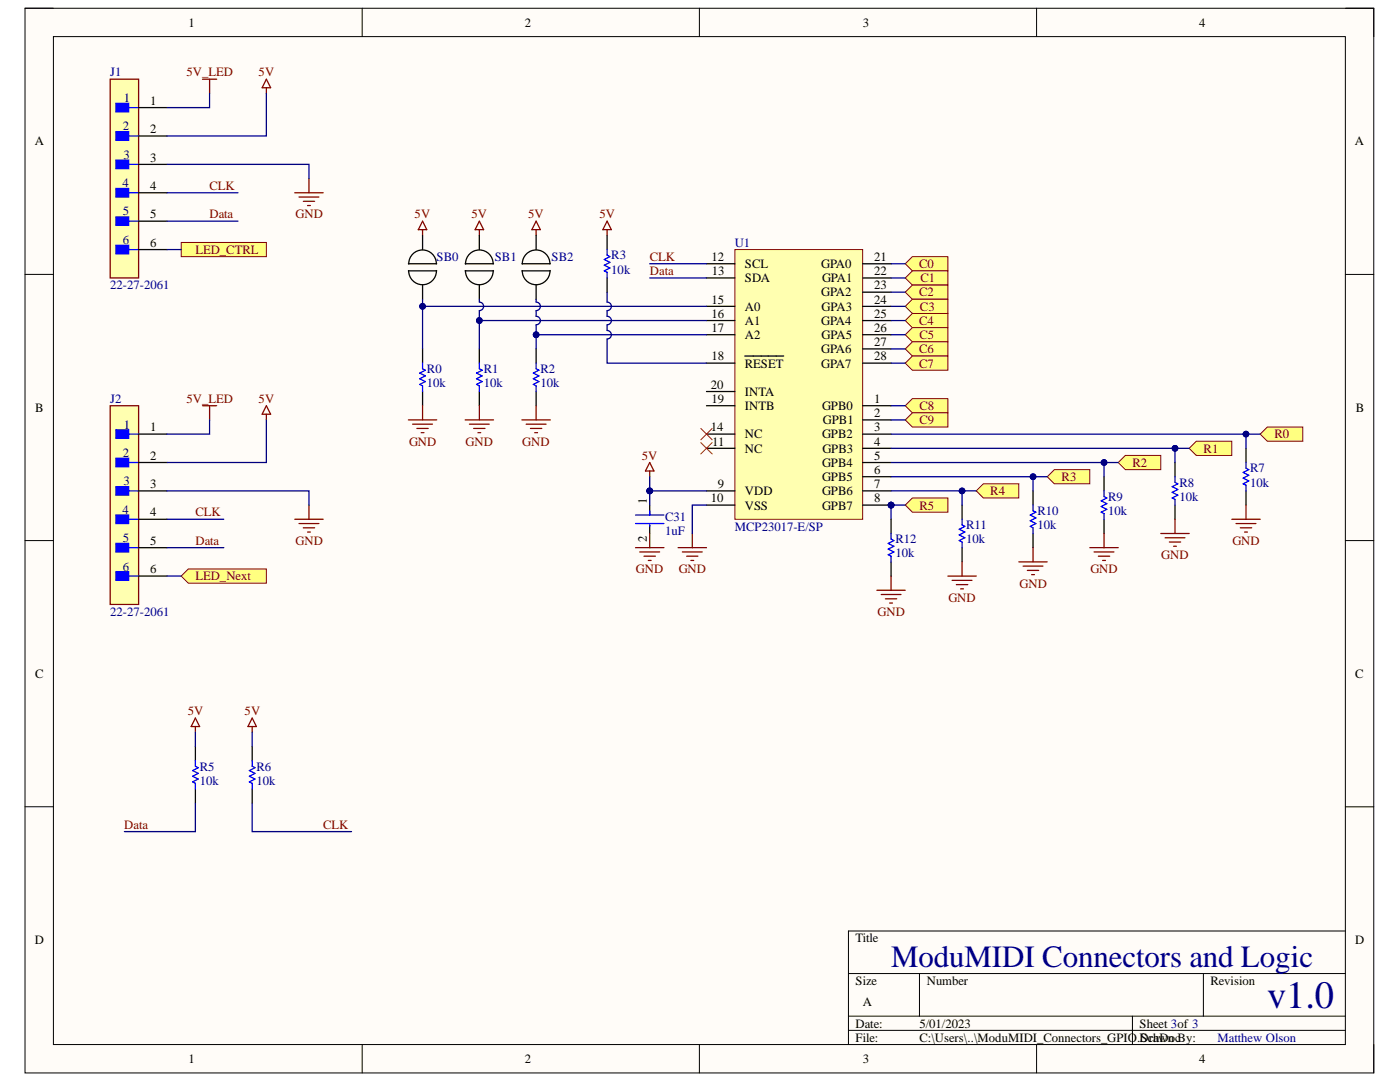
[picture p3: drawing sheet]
<svg xmlns="http://www.w3.org/2000/svg" width="279mm" height="216mm" viewBox="0 0 279 216" stroke-linecap="round" stroke-linejoin="round" font-family="sans-serif">
<defs><g id="words">
<text font-size="7.7" fill="#000080" x="252.9" y="201.1">v1.0</text>
<text font-size="6.2" fill="#000080" x="177.8" y="192.9">ModuMIDI Connectors and Logic</text>
<g font-size="2.5">
<text x="37.6" y="5.3">1</text>
<text x="104.7" y="5.3">2</text>
<text x="172.2" y="5.3">3</text>
<text x="239.3" y="5.3">4</text>
<text x="30" y="20.9">1</text>
<text x="6.9" y="29">A</text>
<text x="30" y="26.6">2</text>
<text x="270.4" y="29">A</text>
<text x="30" y="32.2">3</text>
<text x="30" y="37.9">4</text>
<text x="30" y="43.6">5</text>
<text x="30" y="49.2">6</text>
<text x="142" y="52">12</text>
<text x="148.7" y="53.5">SCL</text>
<text x="163.9" y="53.5">GPA0</text>
<text x="174.5" y="52">21</text>
<text x="142.1" y="54.9">13</text>
<text x="148.7" y="56.3">SDA</text>
<text x="163.9" y="59.1">GPA2</text>
<text x="164.1" y="56.3">GPA1</text>
<text x="174.5" y="54.9">22</text>
<text x="174.5" y="57.7">23</text>
<text x="142" y="60.6">15</text>
<text x="142" y="63.4">16</text>
<text x="148.7" y="62">A0</text>
<text x="148.7" y="64.8">A1</text>
<text x="163.9" y="64.8">GPA4</text>
<text x="164" y="62">GPA3</text>
<text x="174.5" y="60.6">24</text>
<text x="174.5" y="63.4">25</text>
<text x="142" y="66.2">17</text>
<text x="142" y="71.9">18</text>
<text x="148.7" y="67.7">A2</text>
<text x="163.9" y="70.5">GPA6</text>
<text x="164" y="67.7">GPA5</text>
<text x="174.5" y="66.2">26</text>
<text x="174.5" y="69">27</text>
<text x="174.5" y="71.9">28</text>
<text x="141.9" y="77.6">20</text>
<text x="148.7" y="73.3">RESET</text>
<text x="163.9" y="73.3">GPA7</text>
<text x="7" y="82.1">B</text>
<text x="142" y="80.4">19</text>
<text x="148.7" y="81.8">INTB</text>
<text x="148.7" y="79">INTA</text>
<text x="164.1" y="81.8">GPB0</text>
<text x="174.5" y="80.4">1</text>
<text x="174.5" y="83.2">2</text>
<text x="270.6" y="82.1">B</text>
<text x="30" y="86">1</text>
<text x="141.9" y="86">14</text>
<text x="142.1" y="88.9">11</text>
<text x="148.7" y="87.5">NC</text>
<text x="164.1" y="87.5">GPB2</text>
<text x="164.2" y="84.7">GPB1</text>
<text x="174.5" y="86">3</text>
<text x="174.5" y="88.9">4</text>
<text x="30" y="91.7">2</text>
<text x="148.7" y="90.3">NC</text>
<text x="164.1" y="93.1">GPB4</text>
<text x="164.1" y="90.3">GPB3</text>
<text x="174.5" y="91.7">5</text>
<text x="174.5" y="94.6">6</text>
<text x="30" y="97.4">3</text>
<text x="129.1" y="100.5" transform="rotate(-90 129.1 100.5)">1</text>
<text x="141.9" y="100.2">10</text>
<text x="143.2" y="97.4">9</text>
<text x="148.7" y="98.8">VDD</text>
<text x="148.7" y="101.7">VSS</text>
<text x="164.1" y="96">GPB5</text>
<text x="164.1" y="98.8">GPB6</text>
<text x="164.1" y="101.7">GPB7</text>
<text x="174.5" y="97.4">7</text>
<text x="174.5" y="100.2">8</text>
<text x="30" y="103">4</text>
<text x="30" y="108.7">5</text>
<text x="129.1" y="108.2" transform="rotate(-90 129.1 108.2)">2</text>
<text x="30" y="114.4">6</text>
<text x="7" y="135.3">C</text>
<text x="270.5" y="135.3">C</text>
<text x="6.9" y="188.4">D</text>
<text x="170.7" y="188">Title</text>
<text x="270.5" y="188.4">D</text>
<text x="170.7" y="196.5">Size</text>
<text x="184.9" y="196.5">Number</text>
<text x="241.5" y="196.5">Revision</text>
<text x="172.2" y="200.8">A</text>
<text x="170.7" y="205">Date:</text>
<text x="170.7" y="207.8">File:</text>
<text x="183.5" y="205">5/01/2023</text>
<text x="183.5" y="207.8">C:\Users\..\ModuMIDI_Connectors_GPIO.Drawn</text>
<text x="227.4" y="205">Sheet 3of 3</text>
<text x="227.6" y="207.8">SchDocBy:</text>
<text x="37.6" y="212.1">1</text>
<text x="104.7" y="212.1">2</text>
<text x="172.2" y="212.1">3</text>
<text x="239.3" y="212.1">4</text>
</g>
<g font-size="2.5" fill="#000080">
<text x="22" y="15.2">J1</text>
<text x="24.7" y="20.3">1</text>
<text x="24.5" y="26">2</text>
<text x="24.6" y="31.6">3</text>
<text x="24.5" y="37.3">4</text>
<text x="24.5" y="43">5</text>
<text x="24.5" y="48.6">6</text>
<text x="87.1" y="52">SB0</text>
<text x="98.7" y="52.1">SB1</text>
<text x="110.1" y="52.1">SB2</text>
<text x="122" y="51.8">R3</text>
<text x="146.6" y="49.2">U1</text>
<text x="22" y="57.7">22-27-2061</text>
<text x="122" y="54.7">10k</text>
<text x="85.2" y="74.4">R0</text>
<text x="85.2" y="77.3">10k</text>
<text x="96.5" y="74.4">R1</text>
<text x="96.5" y="77.3">10k</text>
<text x="107.9" y="74.4">R2</text>
<text x="107.9" y="77.3">10k</text>
<text x="22" y="80.4">J2</text>
<text x="24.7" y="85.5">1</text>
<text x="24.5" y="91.2">2</text>
<text x="249.5" y="94.2">R7</text>
<text x="24.6" y="96.9">3</text>
<text x="221.2" y="99.9">R9</text>
<text x="235.4" y="97.1">R8</text>
<text x="235.4" y="99.9">10k</text>
<text x="249.5" y="97.1">10k</text>
<text x="24.5" y="102.5">4</text>
<text x="132.7" y="103.9">C31</text>
<text x="132.7" y="106.8">1uF</text>
<text x="146.6" y="105.9">MCP23017-E/SP</text>
<text x="192.8" y="105.6">R11</text>
<text x="207" y="102.8">R10</text>
<text x="207" y="105.6">10k</text>
<text x="221.2" y="102.8">10k</text>
<text x="24.5" y="108.2">5</text>
<text x="24.5" y="113.9">6</text>
<text x="178.7" y="108.4">R12</text>
<text x="178.7" y="111.2">10k</text>
<text x="192.8" y="108.4">10k</text>
<text x="22" y="122.9">22-27-2061</text>
<text x="39.8" y="153.8">R5</text>
<text x="51.2" y="153.8">R6</text>
<text x="39.8" y="156.6">10k</text>
<text x="51.2" y="156.6">10k</text>
<text x="243" y="207.8">Matthew Olson</text>
</g>
<g font-size="2.5" fill="#800000">
<text x="37.2" y="15.2">5V_LED</text>
<text x="51.6" y="15.2">5V</text>
<text x="41.8" y="37.9">CLK</text>
<text x="41.8" y="43.6">Data</text>
<text x="59" y="43.6">GND</text>
<text x="82.7" y="43.6">5V</text>
<text x="94.1" y="43.6">5V</text>
<text x="105.4" y="43.6">5V</text>
<text x="119.6" y="43.6">5V</text>
<text x="39" y="50.7">LED_CTRL</text>
<text x="129.7" y="52">CLK</text>
<text x="183.4" y="53.5">C0</text>
<text x="129.7" y="54.9">Data</text>
<text x="183.4" y="59.1">C2</text>
<text x="183.7" y="56.3">C1</text>
<text x="183.4" y="64.8">C4</text>
<text x="183.6" y="62">C3</text>
<text x="183.4" y="70.5">C6</text>
<text x="183.5" y="67.7">C5</text>
<text x="183.4" y="73.3">C7</text>
<text x="37.2" y="80.4">5V_LED</text>
<text x="51.6" y="80.4">5V</text>
<text x="183.5" y="81.8">C8</text>
<text x="81.6" y="88.9">GND</text>
<text x="92.9" y="88.9">GND</text>
<text x="104.2" y="88.9">GND</text>
<text x="183.5" y="84.7">C9</text>
<text x="254.3" y="87.5">R0</text>
<text x="128.1" y="91.7">5V</text>
<text x="226" y="93.1">R2</text>
<text x="240.2" y="90.3">R1</text>
<text x="183.5" y="101.7">R5</text>
<text x="197.6" y="98.8">R4</text>
<text x="211.9" y="96">R3</text>
<text x="39" y="103">CLK</text>
<text x="39" y="108.7">Data</text>
<text x="59" y="108.7">GND</text>
<text x="231.7" y="111.6">GND</text>
<text x="245.9" y="108.7">GND</text>
<text x="39" y="115.8">LED_Next</text>
<text x="126.9" y="114.4">GND</text>
<text x="135.5" y="114.4">GND</text>
<text x="203.5" y="117.2">GND</text>
<text x="217.6" y="114.4">GND</text>
<text x="175.1" y="122.9">GND</text>
<text x="189.3" y="120">GND</text>
<text x="37.5" y="142.7">5V</text>
<text x="48.8" y="142.7">5V</text>
<text x="24.8" y="165.4">Data</text>
<text x="64.5" y="165.4">CLK</text>
</g>
</g></defs>
<path d="M5 1.6h269.2v212.5h-269.2z" fill-rule="evenodd" fill="#fffcf8"/>
<path d="M5 1.6h269.2v212.5h-269.2z" fill="none" stroke="#000" stroke-width=".2"/>
<path d="M10.7 7.3h257.8v201.1h-257.8z" fill-rule="evenodd" fill="#fffcf8"/>
<g fill="none" stroke="#000" stroke-width=".2">
<path d="M5 1.6h5.7M10.7 7.3h257.8v201.1h-257.8zM72.3 1.6v5.7M139.6 1.6v5.7M206.9 1.6v5.7M268.5 1.6h5.7v5.7M5 54.8h5.7M268.5 54.8h5.7M5 107.9h5.7M268.5 107.9h5.7M5 161h5.7M268.5 161h5.7"/>
<path d="M169.3 194.3h99.2M183.5 194.3v8.5M240.2 194.3v8.5M268.5 185.8h-99.2v22.6M72.3 208.4v5.7M139.6 208.4v5.7M169.3 202.8h99.2M169.3 205.6h99.2M206.9 208.4v5.7M226 202.8v5.6M274.2 208.4v5.7"/>
</g>
<path d="M180.7 52.6l1.4-1.4h7.1v2.8h-7.1z" fill-rule="evenodd" fill="#ffff80"/>
<path d="M180.7 52.6l1.4-1.4h7.1v2.8h-7.1z" fill="none" stroke="#800000" stroke-width=".2"/>
<path d="M180.7 55.5l1.4-1.5h7.1v2.9h-7.1z" fill-rule="evenodd" fill="#ffff80"/>
<path d="M180.7 55.5l1.4-1.5h7.1v2.9h-7.1z" fill="none" stroke="#800000" stroke-width=".2"/>
<path d="M180.7 58.3l1.4-1.4h7.1v2.8h-7.1z" fill-rule="evenodd" fill="#ffff80"/>
<path d="M180.7 58.3l1.4-1.4h7.1v2.8h-7.1z" fill="none" stroke="#800000" stroke-width=".2"/>
<path d="M180.7 61.1l1.4-1.4h7.1v2.9h-7.1z" fill-rule="evenodd" fill="#ffff80"/>
<path d="M180.7 61.1l1.4-1.4h7.1v2.9h-7.1z" fill="none" stroke="#800000" stroke-width=".2"/>
<path d="M180.7 64l1.4-1.4h7.1v2.8h-7.1z" fill-rule="evenodd" fill="#ffff80"/>
<path d="M180.7 64l1.4-1.4h7.1v2.8h-7.1z" fill="none" stroke="#800000" stroke-width=".2"/>
<path d="M180.7 66.8l1.4-1.4h7.1v2.8h-7.1z" fill-rule="evenodd" fill="#ffff80"/>
<path d="M180.7 66.8l1.4-1.4h7.1v2.8h-7.1z" fill="none" stroke="#800000" stroke-width=".2"/>
<path d="M180.7 69.6l1.4-1.4h7.1v2.8h-7.1z" fill-rule="evenodd" fill="#ffff80"/>
<path d="M180.7 69.6l1.4-1.4h7.1v2.8h-7.1z" fill="none" stroke="#800000" stroke-width=".2"/>
<path d="M180.7 72.5l1.4-1.5h7.1v2.9h-7.1z" fill-rule="evenodd" fill="#ffff80"/>
<path d="M180.7 72.5l1.4-1.5h7.1v2.9h-7.1z" fill="none" stroke="#800000" stroke-width=".2"/>
<path d="M251.5 86.6l1.4-1.4h7.1v2.8h-7.1z" fill-rule="evenodd" fill="#ffff80"/>
<path d="M251.5 86.6l1.4-1.4h7.1v2.8h-7.1z" fill="none" stroke="#800000" stroke-width=".2"/>
<path d="M237.3 89.5l1.4-1.5h7.1v2.9h-7.1z" fill-rule="evenodd" fill="#ffff80"/>
<path d="M237.3 89.5l1.4-1.5h7.1v2.9h-7.1z" fill="none" stroke="#800000" stroke-width=".2"/>
<path d="M223.2 92.3l1.4-1.4h7.1v2.8h-7.1z" fill-rule="evenodd" fill="#ffff80"/>
<path d="M223.2 92.3l1.4-1.4h7.1v2.8h-7.1z" fill="none" stroke="#800000" stroke-width=".2"/>
<path d="M209 95.1l1.4-1.4h7.1v2.8h-7.1z" fill-rule="evenodd" fill="#ffff80"/>
<path d="M209 95.1l1.4-1.4h7.1v2.8h-7.1z" fill="none" stroke="#800000" stroke-width=".2"/>
<path d="M194.8 97.9l1.4-1.4h7.1v2.9h-7.1z" fill-rule="evenodd" fill="#ffff80"/>
<path d="M194.8 97.9l1.4-1.4h7.1v2.9h-7.1z" fill="none" stroke="#800000" stroke-width=".2"/>
<path d="M180.7 100.8l1.4-1.4h7.1v2.8h-7.1z" fill-rule="evenodd" fill="#ffff80"/>
<path d="M180.7 100.8l1.4-1.4h7.1v2.8h-7.1z" fill="none" stroke="#800000" stroke-width=".2"/>
<path d="M180.7 81l1.4-1.5h7.1v2.9h-7.1z" fill-rule="evenodd" fill="#ffff80"/>
<path d="M180.7 81l1.4-1.5h7.1v2.9h-7.1z" fill="none" stroke="#800000" stroke-width=".2"/>
<path d="M180.7 83.8l1.4-1.4h7.1v2.8h-7.1z" fill-rule="evenodd" fill="#ffff80"/>
<path d="M180.7 83.8l1.4-1.4h7.1v2.8h-7.1z" fill="none" stroke="#800000" stroke-width=".2"/>
<path d="M135.3 109.3h5.7M136.2 110.1h3.9M137 111h2.3M137.9 111.8h.5M138.2 106.4v2.9" fill="none" stroke="#800000" stroke-width=".25"/>
<circle cx="177.8" cy="100.8" r=".57" fill="#000080"/>
<circle cx="177.8" cy="100.8" r=".57" fill="none" stroke="#000080" stroke-width=".2"/>
<path d="M146.7 49.8h25.5v53.8h-25.5z" fill-rule="evenodd" fill="#ffffb0"/>
<path d="M146.7 49.8h25.5v53.8h-25.5z" fill="none" stroke="#800000" stroke-width=".2"/>
<path d="M172.2 81h5.6M172.2 83.8h5.6M172.2 86.6h5.6M172.2 89.5h5.6M172.2 92.3h5.6M172.2 95.1h5.6M172.2 97.9h5.6M172.2 100.8h5.6" fill="none" stroke="#000" stroke-width=".25"/>
<circle cx="177.8" cy="100.8" r=".57" fill="#000080"/>
<circle cx="177.8" cy="100.8" r=".57" fill="none" stroke="#000080" stroke-width=".2"/>
<g fill="none" stroke="#000" stroke-width=".25">
<path d="M141 52.6h5.7M141 55.5h5.7M172.2 52.6h5.6M172.2 55.5h5.6M172.2 58.3h5.6M141 61.1h5.7M141 64h5.7M141 66.8h5.7M141 72.5h5.7M141 78.1h5.7M148.6 71h7.8M172.2 61.1h5.6"/>
<path d="M172.2 64h5.6M172.2 66.8h5.6M172.2 72.5h5.6M172.2 69.6h5.6M141 98h5.7M141 89.5h5.7M141 86.6h5.7M141 81h5.7M129.7 100.8v2M129.7 104.7v1.7M141 100.8h5.7"/>
</g>
<path d="M139.9 85.5l2.2 2.3M139.9 88.3l2.2 2.3M142.1 85.5l-2.2 2.3M142.1 88.3l-2.2 2.3" fill="none" stroke="#f00" stroke-width=".2"/>
<path d="M126.8 102.8h5.7M126.8 104.5h5.7M129.7 101.9v.9M129.7 104.7v.3" fill="none" stroke="#00f" stroke-width=".25"/>
<path d="M126.8 109.3h5.7M127.7 110.1h3.9M128.5 111h2.3M129.4 111.8h.5M129.7 106.4v2.9" fill="none" stroke="#800000" stroke-width=".25"/>
<path d="M36.2 48.4h17v2.8h-17z" fill-rule="evenodd" fill="#ffff80"/>
<path d="M36.2 48.4h17v2.8h-17z" fill="none" stroke="#800000" stroke-width=".2"/>
<g fill="none" stroke="#000" stroke-width=".25">
<path d="M81.5 54h5.7M81.5 52.6h5.7M84.3 47v2.8M84.3 56.9v2.8M87.1 52.7a2.75 2.75 0 0 0-2.8-2.8 2.75 2.75 0 0 0-2.7 2.8M87.1 54a2.77 2.77 0 0 1-2.8 2.8 2.77 2.77 0 0 1-2.7-2.8M92.8 54h5.7M92.8 52.6h5.7M95.7 47v2.8M95.7 56.9v2.8M98.4 52.7a2.76 2.76 0 0 0-2.8-2.8 2.76 2.76 0 0 0-2.7 2.8M98.4 54a2.77 2.77 0 0 1-2.7 2.8 2.77 2.77 0 0 1-2.8-2.8"/>
<path d="M104.2 54h5.6M104.2 52.6h5.6M107 47v2.8M107 56.9v2.8M109.7 52.7a2.76 2.76 0 0 0-2.7-2.8 2.76 2.76 0 0 0-2.8 2.8M109.8 54a2.77 2.77 0 0 1-2.8 2.8 2.77 2.77 0 0 1-2.8-2.8M121.2 47v2.8M121.2 55.5v2.8M84.3 69.6v2.9M84.3 78.1v2.9M95.7 69.6v2.9M95.7 78.1v2.9"/>
<path d="M107 69.6v2.9M107 78.1v2.9"/>
</g>
<path d="M121.2 49.8v1.1l.5 .3-1.1 .6 1.1 .5-1.1 .6 1.1 .6-1.1 .5 .6 .3v1.2M84.3 72.5v1.1l.6 .3-1.1 .5 1.1 .6-1.1 .6 1.1 .5-1.1 .6 .5 .3v1.1M95.7 72.5v1.1l.5 .3-1.1 .5 1.1 .6-1.1 .6 1.1 .5-1.1 .6 .6 .3v1.1M107 72.5v1.1l.6 .3-1.2 .5 1.2 .6-1.2 .6 1.2 .5-1.2 .6 .6 .3v1.1" fill="none" stroke="#00f" stroke-width=".25"/>
<g fill="none" stroke="#800000" stroke-width=".25">
<path d="M40.4 15.8h2.8M41.8 15.8v2.8M53.2 15.8l.8 1.7h-1.7zM53.2 17.5v1.1M58.8 38.5h5.7M59.7 39.3h3.9M61.7 35.6v2.9M60.5 40.2h2.3M61.4 41h.5M84.3 45.8v1.2M84.3 44.1l.9 1.7h-1.7zM95.7 45.8v1.2"/>
<path d="M95.7 44.1l.8 1.7h-1.7zM107 45.8v1.2M107 44.1l.8 1.7h-1.7zM121.2 44.1l.8 1.7h-1.7zM121.2 45.8v1.2M40.4 81h2.8M41.8 81v2.8M53.2 82.7v1.1M53.2 81l.8 1.7h-1.7zM81.5 83.8h5.7M82.3 84.6h4M83.2 85.5h2.3"/>
<path d="M84 86.3h.6M84.3 81v2.8M92.8 83.8h5.7M93.7 84.6h3.9M94.5 85.5h2.3M95.4 86.3h.5M95.7 81v2.8M104.2 83.8h5.6M105 84.6h4M105.9 85.5h2.2M106.7 86.3h.6M107 81v2.8"/>
<path d="M58.8 103.6h5.7M59.7 104.5h3.9M60.5 105.3h2.3M61.4 106.2h.5M61.7 100.8v2.8"/>
</g>
<path d="M36.2 114.9l1.4-1.4h15.6v2.9h-15.6z" fill-rule="evenodd" fill="#ffff80"/>
<path d="M36.2 114.9l1.4-1.4h15.6v2.9h-15.6z" fill="none" stroke="#800000" stroke-width=".2"/>
<path d="M129.7 92.3l.8 1.7h-1.7zM129.7 94v1.1" fill="none" stroke="#800000" stroke-width=".25"/>
<path d="M22 15.8h5.7v39.7h-5.7z" fill-rule="evenodd" fill="#ffffb0"/>
<path d="M22 15.8h5.7v39.7h-5.7z" fill="none" stroke="#800000" stroke-width=".25"/>
<path d="M23.1 20.6h2.6v1.7h-2.6z" fill-rule="evenodd" fill="#00f"/>
<path d="M23.1 20.6h2.6v1.7h-2.6zM25.7 21.5h2" fill="none" stroke="#00f" stroke-width=".25"/>
<path d="M23.1 26.3h2.6v1.7h-2.6z" fill-rule="evenodd" fill="#00f"/>
<path d="M23.1 26.3h2.6v1.7h-2.6zM25.7 27.1h2" fill="none" stroke="#00f" stroke-width=".25"/>
<path d="M23.1 32h2.6v1.6h-2.6z" fill-rule="evenodd" fill="#00f"/>
<path d="M23.1 32h2.6v1.6h-2.6zM25.7 32.8h2" fill="none" stroke="#00f" stroke-width=".25"/>
<path d="M23.1 37.6h2.6v1.7h-2.6z" fill-rule="evenodd" fill="#00f"/>
<path d="M23.1 37.6h2.6v1.7h-2.6zM25.7 38.5h2" fill="none" stroke="#00f" stroke-width=".25"/>
<path d="M23.1 43.3h2.6v1.7h-2.6z" fill-rule="evenodd" fill="#00f"/>
<path d="M23.1 43.3h2.6v1.7h-2.6zM25.7 44.1h2" fill="none" stroke="#00f" stroke-width=".25"/>
<path d="M23.1 48.9h2.6v1.7h-2.6z" fill-rule="evenodd" fill="#00f"/>
<path d="M23.1 48.9h2.6v1.7h-2.6zM25.7 49.8h2" fill="none" stroke="#00f" stroke-width=".25"/>
<path d="M27.7 21.5h5.6M27.7 27.1h5.6M27.7 32.8h5.6M27.7 38.5h5.6M27.7 44.1h5.6M27.7 49.8h5.6" fill="none" stroke="#000" stroke-width=".25"/>
<path d="M22 81h5.7v39.6h-5.7z" fill-rule="evenodd" fill="#ffffb0"/>
<path d="M22 81h5.7v39.6h-5.7z" fill="none" stroke="#800000" stroke-width=".25"/>
<path d="M23.1 85.8h2.6v1.7h-2.6z" fill-rule="evenodd" fill="#00f"/>
<path d="M23.1 85.8h2.6v1.7h-2.6zM25.7 86.6h2" fill="none" stroke="#00f" stroke-width=".25"/>
<path d="M23.1 91.4h2.6v1.7h-2.6z" fill-rule="evenodd" fill="#00f"/>
<path d="M23.1 91.4h2.6v1.7h-2.6zM25.7 92.3h2" fill="none" stroke="#00f" stroke-width=".25"/>
<path d="M23.1 97.1h2.6v1.7h-2.6z" fill-rule="evenodd" fill="#00f"/>
<path d="M23.1 97.1h2.6v1.7h-2.6zM25.7 98h2" fill="none" stroke="#00f" stroke-width=".25"/>
<path d="M23.1 102.8h2.6v1.7h-2.6z" fill-rule="evenodd" fill="#00f"/>
<path d="M23.1 102.8h2.6v1.7h-2.6zM25.7 103.6h2" fill="none" stroke="#00f" stroke-width=".25"/>
<path d="M23.1 108.4h2.6v1.7h-2.6z" fill-rule="evenodd" fill="#00f"/>
<path d="M23.1 108.4h2.6v1.7h-2.6zM25.7 109.3h2" fill="none" stroke="#00f" stroke-width=".25"/>
<path d="M23.1 114.1h2.6v1.7h-2.6z" fill-rule="evenodd" fill="#00f"/>
<path d="M220.3 97.9v1.2l.6 .3-1.1 .5 1.1 .6-1.1 .6 1.1 .5-1.1 .6 .5 .3v1.1M234.5 95.1v1.2l.6 .2-1.2 .6 1.2 .6-1.2 .5 1.2 .6-1.2 .6 .6 .3v1.1M248.7 92.3v1.1l.5 .3-1.1 .6 1.1 .5-1.1 .6 1.1 .6-1.1 .5 .6 .3v1.1M23.1 114.1h2.6v1.7h-2.6zM25.7 114.9h2M192 103.6v1.1l.6 .3-1.2 .6 1.2 .6-1.2 .5 1.2 .6-1.2 .6 .6 .3v1.1M206.2 100.8v1.1l.5 .3-1.1 .6 1.1 .5-1.1 .6 1.1 .6-1.1 .5 .6 .3v1.1M39 151.8v1.1l.6 .3-1.2 .6 1.2 .5-1.2 .6 1.2 .6-1.2 .5 .6 .3v1.1M50.3 151.8v1.1l.6 .3-1.1 .6 1.1 .5-1.1 .6 1.1 .6-1.1 .5 .5 .3v1.1" fill="none" stroke="#00f" stroke-width=".25"/>
<g fill="none" stroke="#000" stroke-width=".25">
<path d="M27.7 86.6h5.6M27.7 92.3h5.6M27.7 98h5.6M206.2 97.9v2.9M220.3 95.1v2.8M234.5 92.3v2.8M248.7 89.5v2.8M248.7 97.9v2.9M27.7 103.6h5.6M27.7 109.3h5.6M27.7 114.9h5.6M192 100.8v2.8"/>
<path d="M192 109.3v2.8M206.2 106.4v2.9M220.3 103.6v2.8M234.5 100.8v2.8M39 148.9v2.9M39 157.4v2.9M50.3 148.9v2.9M50.3 157.4v2.9"/>
</g>
<path d="M39 143.3l.8 1.7h-1.7zM39 145v1.1M50.3 143.3l.9 1.7h-1.7zM50.3 145v1.1" fill="none" stroke="#800000" stroke-width=".25"/>
<path d="M129.7 98h11.3" fill="none" stroke="#000080" stroke-width=".25"/>
<circle cx="129.7" cy="98" r=".57" fill="#000080"/>
<circle cx="129.7" cy="98" r=".57" fill="none" stroke="#000080" stroke-width=".2"/>
<path d="M129.7 98v2.8" fill="none" stroke="#000080" stroke-width=".25"/>
<circle cx="129.7" cy="98" r=".57" fill="#000080"/>
<circle cx="129.7" cy="98" r=".57" fill="none" stroke="#000080" stroke-width=".2"/>
<path d="M84.3 61.1h56.7M141 100.8h-2.8v5.6" fill="none" stroke="#000080" stroke-width=".25"/>
<circle cx="84.3" cy="61.1" r=".57" fill="#000080"/>
<circle cx="84.3" cy="61.1" r=".57" fill="none" stroke="#000080" stroke-width=".2"/>
<path d="M95.7 64h45.3" fill="none" stroke="#000080" stroke-width=".25"/>
<circle cx="95.7" cy="64" r=".57" fill="#000080"/>
<circle cx="95.7" cy="64" r=".57" fill="none" stroke="#000080" stroke-width=".2"/>
<path d="M107 66.8h34" fill="none" stroke="#000080" stroke-width=".25"/>
<circle cx="107" cy="66.8" r=".57" fill="#000080"/>
<circle cx="107" cy="66.8" r=".57" fill="none" stroke="#000080" stroke-width=".2"/>
<path d="M41.8 18.6v2.9h-8.5M53.2 18.6v8.5h-19.9M33.3 32.8h28.4v2.8M33.3 49.8h2.9M121.2 58.3v2a.85 .85 0 0 1 .8 .8 .85 .85 0 0 1-.8 .9v1.1a.85 .85 0 0 1 .8 .9 .85 .85 0 0 1-.8 .8v1.1a.85 .85 0 0 1 .8 .9 .85 .85 0 0 1-.8 .8v4.9h19.8M33.3 98h28.4v2.8M41.8 83.8v2.8h-8.5M53.2 83.8v8.5h-19.9M129.7 95.1v2.9" fill="none" stroke="#000080" stroke-width=".25"/>
<circle cx="129.7" cy="98" r=".57" fill="#000080"/>
<circle cx="129.7" cy="98" r=".57" fill="none" stroke="#000080" stroke-width=".2"/>
<g fill="none" stroke="#000080" stroke-width=".25">
<path d="M33.3 38.5h14.2M33.3 44.1h14.2M129.7 55.5h11.3M129.7 52.6h11.3M177.8 55.5h2.9M177.8 52.6h2.9M177.8 58.3h2.9M177.8 61.1h2.9M177.8 64h2.9M177.8 66.8h2.9M177.8 69.6h2.9M177.8 72.5h2.9"/>
<path d="M177.8 86.6h73.7M177.8 81h2.9M177.8 83.8h2.9M33.3 109.3h11.4M33.3 103.6h11.4"/>
</g>
<circle cx="248.7" cy="86.6" r=".57" fill="#000080"/>
<circle cx="248.7" cy="86.6" r=".57" fill="none" stroke="#000080" stroke-width=".2"/>
<path d="M177.8 89.5h59.5" fill="none" stroke="#000080" stroke-width=".25"/>
<circle cx="234.5" cy="89.5" r=".57" fill="#000080"/>
<circle cx="234.5" cy="89.5" r=".57" fill="none" stroke="#000080" stroke-width=".2"/>
<path d="M177.8 92.3h45.4" fill="none" stroke="#000080" stroke-width=".25"/>
<circle cx="220.3" cy="92.3" r=".57" fill="#000080"/>
<circle cx="220.3" cy="92.3" r=".57" fill="none" stroke="#000080" stroke-width=".2"/>
<path d="M177.8 95.1h31.2" fill="none" stroke="#000080" stroke-width=".25"/>
<circle cx="206.2" cy="95.1" r=".57" fill="#000080"/>
<circle cx="206.2" cy="95.1" r=".57" fill="none" stroke="#000080" stroke-width=".2"/>
<path d="M177.8 97.9h17" fill="none" stroke="#000080" stroke-width=".25"/>
<circle cx="192" cy="98" r=".57" fill="#000080"/>
<circle cx="192" cy="98" r=".57" fill="none" stroke="#000080" stroke-width=".2"/>
<path d="M177.8 100.8h2.9" fill="none" stroke="#000080" stroke-width=".25"/>
<circle cx="177.8" cy="100.8" r=".57" fill="#000080"/>
<circle cx="177.8" cy="100.8" r=".57" fill="none" stroke="#000080" stroke-width=".2"/>
<path d="M84.3 59.7v9.9M33.3 114.9h2.9M39 146.1v2.8M50.3 146.1v2.8M39 160.3v5.6h-14.2M50.3 160.3v5.6h19.9" fill="none" stroke="#000080" stroke-width=".25"/>
<circle cx="84.3" cy="61.1" r=".57" fill="#000080"/>
<circle cx="84.3" cy="61.1" r=".57" fill="none" stroke="#000080" stroke-width=".2"/>
<path d="M95.7 59.7v.6a.85 .85 0 0 1 .8 .8 .85 .85 0 0 1-.8 .9v7.6" fill="none" stroke="#000080" stroke-width=".25"/>
<circle cx="95.7" cy="64" r=".57" fill="#000080"/>
<circle cx="95.7" cy="64" r=".57" fill="none" stroke="#000080" stroke-width=".2"/>
<path d="M107 59.7v.6a.85 .85 0 0 1 .8 .8 .85 .85 0 0 1-.8 .9v1.1a.85 .85 0 0 1 .8 .9 .85 .85 0 0 1-.8 .8v4.8" fill="none" stroke="#000080" stroke-width=".25"/>
<circle cx="107" cy="66.8" r=".57" fill="#000080"/>
<circle cx="107" cy="66.8" r=".57" fill="none" stroke="#000080" stroke-width=".2"/>
<path d="M177.8 100.8v2.8" fill="none" stroke="#000080" stroke-width=".25"/>
<circle cx="177.8" cy="100.8" r=".57" fill="#000080"/>
<circle cx="177.8" cy="100.8" r=".57" fill="none" stroke="#000080" stroke-width=".2"/>
<path d="M192 97.9v2.9" fill="none" stroke="#000080" stroke-width=".25"/>
<circle cx="192" cy="98" r=".57" fill="#000080"/>
<circle cx="192" cy="98" r=".57" fill="none" stroke="#000080" stroke-width=".2"/>
<path d="M206.2 95.1v2.8" fill="none" stroke="#000080" stroke-width=".25"/>
<circle cx="206.2" cy="95.1" r=".57" fill="#000080"/>
<circle cx="206.2" cy="95.1" r=".57" fill="none" stroke="#000080" stroke-width=".2"/>
<path d="M220.3 92.3v2.8" fill="none" stroke="#000080" stroke-width=".25"/>
<circle cx="220.3" cy="92.3" r=".57" fill="#000080"/>
<circle cx="220.3" cy="92.3" r=".57" fill="none" stroke="#000080" stroke-width=".2"/>
<path d="M234.5 89.5v2.8" fill="none" stroke="#000080" stroke-width=".25"/>
<circle cx="234.5" cy="89.5" r=".57" fill="#000080"/>
<circle cx="234.5" cy="89.5" r=".57" fill="none" stroke="#000080" stroke-width=".2"/>
<path d="M248.7 86.6v2.9" fill="none" stroke="#000080" stroke-width=".25"/>
<circle cx="248.7" cy="86.6" r=".57" fill="#000080"/>
<circle cx="248.7" cy="86.6" r=".57" fill="none" stroke="#000080" stroke-width=".2"/>
<g fill="none" stroke="#800000" stroke-width=".25">
<path d="M175 117.8h5.7M175.9 118.6h3.9M176.7 119.5h2.3M177.8 115v2.8M189.2 115h5.6M190 115.8h4M190.9 116.7h2.2M191.7 117.5h.6M192 112.1v2.9M203.3 112.1h5.7M204.2 113h4M205 113.8h2.3"/>
<path d="M205.9 114.7h.5M206.2 109.3v2.8M217.5 109.3h5.7M218.3 110.1h4M219.2 111h2.3M220 111.8h.6M220.3 106.4v2.9M231.7 106.4h5.6M232.5 107.3h4M233.4 108.2h2.2M234.2 109h.6M234.5 103.6v2.8"/>
<path d="M245.8 103.6h5.7M246.7 104.5h3.9M247.5 105.3h2.3M248.4 106.2h.6M248.7 100.8v2.8M177.5 120.3h.6"/>
</g>
<path d="M177.8 103.6v2.8M177.8 112.1v2.9" fill="none" stroke="#000" stroke-width=".25"/>
<path d="M177.8 106.4v1.2l.6 .3-1.1 .5 1.1 .6-1.1 .6 1.1 .5-1.1 .6 .5 .3v1.1" fill="none" stroke="#00f" stroke-width=".25"/>
<use href="#words"/>
</svg>
